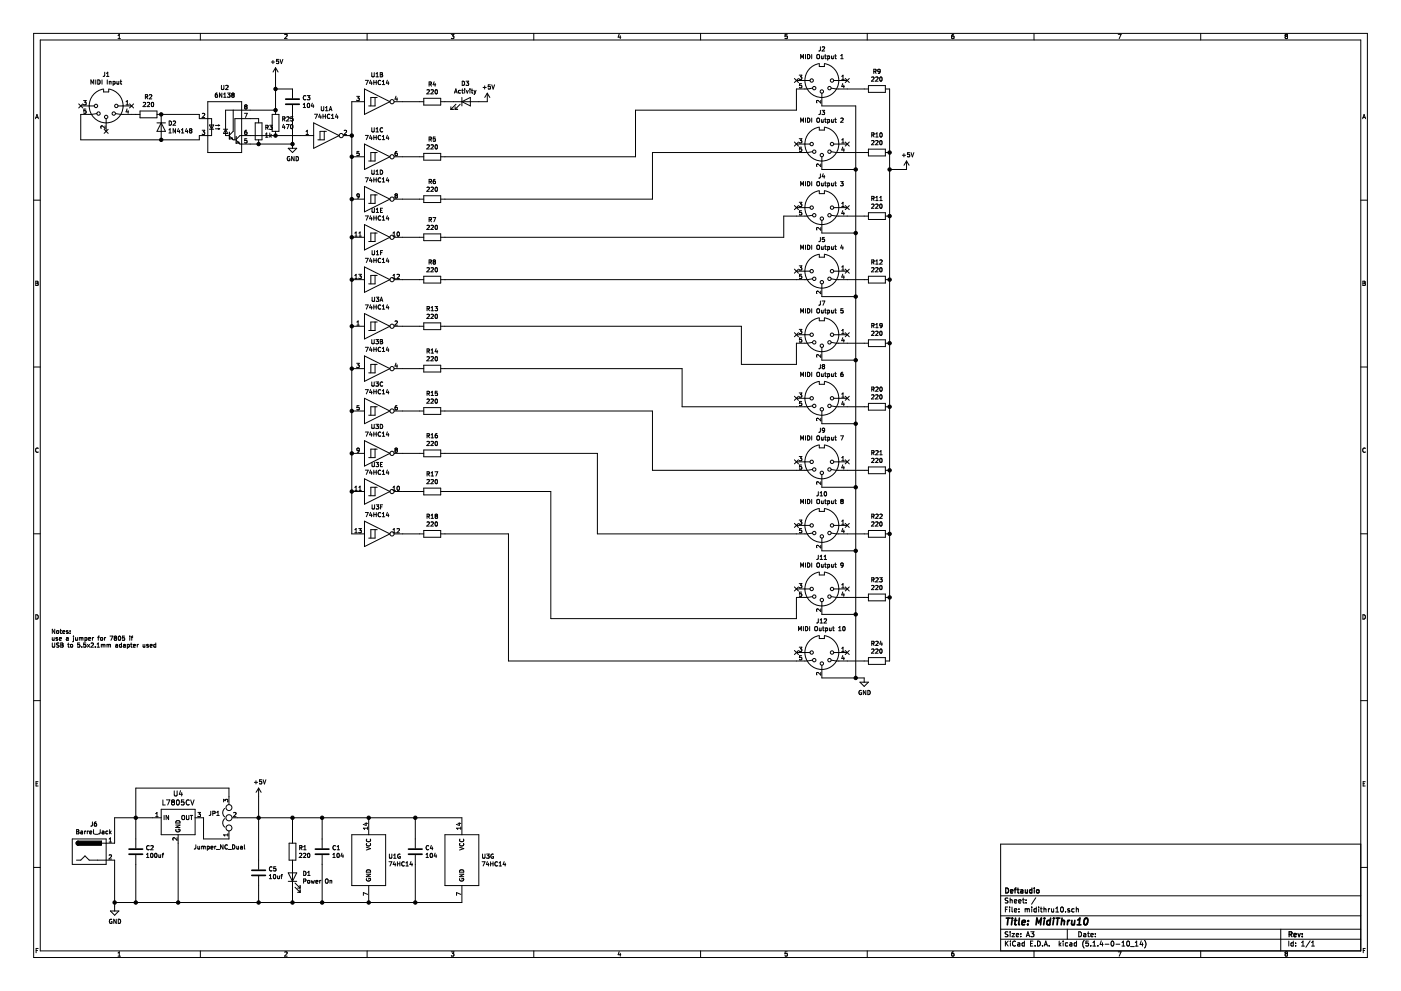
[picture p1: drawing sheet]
<svg xmlns="http://www.w3.org/2000/svg" width="420mm" height="297mm" viewBox="0 0 420 297" stroke-linecap="round" stroke-linejoin="round" font-family="sans-serif">
<path d="M.1 0h420.1v297h-420.1z" fill-rule="evenodd" fill="#fff" stroke="#fff" stroke-width=".3"/>
<g fill="none" stroke="#000" stroke-width=".3">
<path d="M10.1 10h400v277h-400zM12.1 12h396v273h-396zM35.4 11.6h.7M35.4 10.6l.4-.3v1.3M60.1 10v2M81.4 18.6h.9M81.8 18.1v1M83.6 17.8h-.7v.6h.6l.1 .5h-.7M84 17.8l.4 1.3 .4-1.3M85.4 10.4l.5-.1 .2 .3-.8 1h.8M110.1 10v2M135.3 10.3h.8l-.4 .5 .4 .1v.6h-.8"/>
<path d="M160.1 10v2M185.7 10.2l-.3 1h.8M186 10.7v.9M210.1 10v2M236.1 10.3h-.6l-.1 .6 .6-.1 .1 .7h-.7M240.1 17.6v-1.3l.4 .9 .5-.9v1.3M241.6 16.3v1.3M242.2 16.3a.64 .64 0 0 1 .7 .7 .64 .64 0 0 1-.7 .6zM243.4 16.3v1.3M245 16.5l.3-.2 .4 .2-.1 1.1-.6-.2zM245.7 19.2v.7h1.5v-.7M245.7 19.1a5.1 5.1 0 0 0-3.5 7.8 5.1 5.1 0 0 0 8.6 0 5.1 5.1 0 0 0-3.6-7.8"/>
<path d="M246 14v.9l-.4 .4M246.3 16.8l.1 .8 .5-.1M246.6 14.1l.5-.1 .2 .4-.8 .9h.8M246.9 16.8v.8M247.3 16.8h.5M247.5 16.3v1.1l.3 .2M248.2 17.6l.6-.1-.1-.7h-.5v1.2M249.4 16.8v.8l.5-.1M249.9 16.8v.8M250.3 16.8h.5M250.5 16.3v1.1l.3 .2M252.1 17.6h.8"/>
<path d="M252.1 16.7l.4-.4v1.3M260.1 10v2M286 10.3l-.5 .3-.1 .7 .2 .3 .5-.1-.1-.7h-.4l-.2 .2M310.1 10v2M335.3 10.3h.9l-.5 1.3M360.1 10v2M385.6 10.8l-.2 .5 .2 .3 .4-.1M385.6 10.8l-.2-.2 .2-.3 .5 .1-.2 .4M385.6 10.8h.3M385.9 10.8l.2 .3v.4M386.1 11.5h-.1M10.7 35.6l.4-1.3 .4 1.3"/>
<path d="M10.8 35.2h.6M23.6 31.1l1.2 1.3M24.2 31.8h4.1M24.8 31.1l-1.2 1.3M25.1 30.2h.7l-.4 .4 .4 .2v.4l-.2 .2-.5-.1M25.8 32.7h-.6l-.1 .6 .5-.1 .2 .5-.2 .3-.5-.2M27.3 25.2v-1.2l.4 .9 .4-.9v1.2M28.7 24v1.2M29 34l-1.5 .3h-3.3v7.6h35.6v-1.3h3.7v-5h-3.7v-1.3h-12.7M29.3 24a.64 .64 0 0 1 .7 .6 .64 .64 0 0 1-.7 .6zM30.6 24v1.2M31.1 26.8v.8h1.5v-.8"/>
<path d="M31.1 26.7a5.1 5.1 0 0 0-3.6 7.8 5.1 5.1 0 0 0 8.6 0 5.1 5.1 0 0 0-3.5-7.8M31.2 38.8l1.2 1.2M31.4 21.6v1l-.5 .3M31.5 37.7v.8l-.9-.8-.4 .3 .2 .5M31.8 35.6v3.8M31.9 22.9h.8M31.9 22l.4-.4v1.3M32.2 24v1.2M32.4 38.8l-1.2 1.2M32.8 24.5l.5-.1v.8M32.8 24.4v.8M33.9 24.4l.6 .2-.1 .6h-.5"/>
<path d="M33.9 24.4v1.3M34.6 34l1.6 .3h5.8M35.1 24.4v.8l.5-.1M35.4 31.8h4.1M35.6 24.4v.8M36 24.4h.5M36.2 24v1l.3 .2M37.8 31.4h.7M37.8 30.5l.4-.3v1.2M38.1 32.6l-.3 .9h.8M38.4 33.1v.9M38.8 31.1l1.3 1.3"/>
<path d="M40.1 31.1l-1.3 1.3M42 33.3h5.1v2h-5.1zM43 30.8l.4-.1 .3 .3-.8 1h.8M43.6 29l.7-.1v-.4l-.7-.1v1.2M43.9 29l.4 .6M44.2 30.8l.4-.1 .3 .3-.8 1h.8M44.8 28.5l.5-.1 .2 .3-.8 .9h.8M45.6 30.8l.1-.1a.63 .63 0 0 1 .4 .6 .63 .63 0 0 1-.5 .6l-.2-.4zM47.1 36.8h2.5M48.3 36.8l1.3 2.6h-2.5zM48.3 34.3v7.6M50.7 39.9h.7"/>
<path d="M50.7 38.9l.3-.3v1.3M50.7 36.3a.64 .64 0 0 1 .7 .6 .64 .64 0 0 1-.7 .6zM52.5 36.3l-.6 .1M52.5 36.3l.1 .1M52.6 36.4v.4l-.7 .7h.8M52.6 38.6v1.3l-.7-1.3v1.3M53.5 38.5l-.3 .9h.8M53.8 39v.9M54.4 39.9h.7M54.4 38.9l.4-.3v1.3M55.9 38.5l-.3 .9h.8M56.2 39v.9"/>
<path d="M56.9 38.7l.2 .4M56.9 38.7h.6l-.2 .4M56.9 38.7h.1M56.9 39.2h.1M57.1 39.1h.2M57.1 39.1l-.2 .1M57.3 39.1l.2 .3-.2 .5-.4-.1v-.6M60.6 39h.8l-.4 .5 .3 .2 .1 .4-.3 .2-.5-.1M60.7 34.1l.4-.1 .3 .3-.8 .9h.8M62.3 30.5h10.2v15.2h-10.2zM62.8 38.7h1.3M62.8 37.5h1.3l-.6 1.2z"/>
<path d="M64.6 38.6h1.3M64.6 37.6h1.3M65.1 27.9l-.5 .3v.7l.2 .3 .4-.2 .1-.4-.3-.2-.4 .2M65.5 38.5l.4 .1-.4 .1zM65.5 37.5l.4 .1-.4 .1zM66.4 25.6v1l.3 .2 .4-.2v-1M66.5 27.9v1.3l-.7-1.3v1.3M67 38.7h1.3M67.1 29.2h.7M67.1 28.2l.3-.3v1.3M67.7 38.7l.6 1.3h-1.3zM67.7 25.7l.5-.1 .2 .3-.8 .9h.8"/>
<path d="M68.2 27.9h.8l-.4 .5 .3 .1 .1 .4-.2 .3-.6-.2M69.7 28.4l-.2 .3 .2 .5 .5-.3-.2-.5M69.7 28.4l-.2-.2 .2-.3 .5 .1-.2 .4M69.7 28.4h.3M69.9 33v6.4l-1.1 1.1M73.3 34h.9l-.6 1.2M73.6 32l-.2 .2 .2 .5 .5-.2-.3-.5M73.6 32l-.2-.3 .2-.3 .5 .3-.3 .3M73.6 32h.2M74 39h-.3a.79 .79 0 0 0-.1 1.3h.4l.1-.5-.3-.3-.4 .3M76.5 36.8h2.1v5.1h-2.1zM77.6 36.8v-1.2h-7.2v6.3"/>
<path d="M79.7 38.2l.7-.1v-.4l-.7-.2v1.3M80 38.2l.4 .6M80.9 37.5h.7l-.4 .5 .4 .3M80.9 39.9v1.2M81.6 34.3h2.1v5.1h-2.1zM81.6 38.6l-.2 .2-.5-.1M82.6 26.7h5.1v2.8M82.6 33h-14.9v7.6h1M82.6 20.3l.8 1.3M82.6 20.3l-.7 1.3M82.6 20.3v14M82.6 39.4v1.2"/>
<path d="M84.8 35.7l.6-.1v-.5l-.6-.1v1.3M85 37.3l-.3 .9h.8M85.1 35.7l.4 .6M85.3 37.7v.9M85.9 37.3h.8l-.5 1.3M86 35.1l.4-.1 .3 .4-.8 .9h.8M87.3 37.4l.1-.1a.63 .63 0 0 1 .5 .7 .63 .63 0 0 1-.6 .5l-.2-.4zM87.7 31.5v13M87.8 35h-.6v.6l.5-.1 .2 .5-.2 .3-.5-.2M90.9 32.2h.8M90.9 31.3l.4-.3v1.2M91.7 28.8a.56 .56 0 0 0-.8 .5 .56 .56 0 0 0 .8 .5"/>
<path d="M91.8 39.4l.4-.4v1.3M92.2 28.7h.7l-.4 .4 .4 .2v.4l-.2 .2-.5-.1M92.3 31.1l.1-.1a.62 .62 0 0 1 .5 .6 .62 .62 0 0 1-.6 .6l-.2-.4zM93.7 30.9l-.3 .9h.7M94 31.4v.8M94.1 36.8l7.6 3.8-7.6 3.9zM94.3 34.2h.9l-.6 1.3M95.9 34.2l-.3 .9h.8M96.2 34.7v.8M96.4 31.9v1.1l.2 .2 .5-.2v-1.1M96.9 34.2v1.3M96.9 34.8h.7"/>
<path d="M97.2 39.4v2.5h-1.9M97.6 34.2v1.3M97.6 33.2h.8M97.6 32.3l.4-.4v1.3M97.9 39.4h-1.9v2.5M98.7 33.2l.4-1.3 .5 1.3M98.8 32.8h.6M98.9 34.3a.57 .57 0 0 0-.8 .6 .57 .57 0 0 0 .8 .5M98.9 34.3v.1M99.4 35.5h.7M99.4 34.6l.4-.4v1.3M100.9 34.2l-.3 .9h.8"/>
<path d="M101.2 34.7v.8M103.8 39.1l-.6 .1M103.8 39.1l.1 .1M103.9 39.2v.4l-.7 .7h.7M107 28.9h.8l-.5 .5h.3M107.6 29.4l.1 .1M107.7 29.5l-.1 .6-.6-.1M109.3 30.5h-3.8v129.5h3.8M109.3 26.7l7.6 3.8-7.6 3.8zM109.6 24.1h.8l-.5 1.2M111.1 24l-.3 .9h.8M111.4 24.5v.8"/>
<path d="M111.5 21.8v1l.2 .2 .5-.2v-1M111.5 38.3v1l.2 .2 .5-.2v-1M112.1 24.1v1.2M112.1 24.7h.7M112.5 29.2v2.6h-1.9M112.8 23h.7M112.8 22.1l.3-.3v1.2M112.8 38.6l.3-.3v1.2M112.8 39.5h.7M112.8 24.1v1.2M113.1 29.2h-1.9v2.6M114 21.8h.5l.2 .2-.2 .4 .3 .2-.2 .4h-.6z"/>
<path d="M114 22.4h.5M114.2 24.2a.56 .56 0 0 0-.8 .5 .56 .56 0 0 0 .8 .5M114.6 25.3h.8M114.6 24.4l.4-.3v1.2M114.8 38.4a.56 .56 0 0 0-.8 .5 .56 .56 0 0 0 .8 .5M116.2 24l-.3 .9h.7M116.5 24.5v.8M118.2 30.5h8.9M118.8 28.8l-.3 .9h.7M119.1 29.3v.9M127.1 29.5h5.1v2h-5.1zM128.1 27l.4-.1 .3 .3-.8 .9h.8"/>
<path d="M128.7 25.2l.6-.1v-.4l-.6-.1v1.2M129 25.2l.4 .6M129.2 27l.5-.1 .3 .3-.8 .9h.8M130.2 24.5l-.3 .9h.8M130.5 25v.8M130.6 27l.2-.1a.63 .63 0 0 1 .4 .6 .63 .63 0 0 1-.6 .6l-.1-.4zM135.2 32.8h.8M135.2 32v.8M136.3 27.9l.4-1.3 .4 1.3M136.4 27.6h.6M136.5 32.8h.7M136.5 32v.8"/>
<path d="M136.7 31.2l-1.5 1.6M138 31.2l-1.5 1.6M138.1 27.1h-.4l-.2 .2 .1 .6h.5M138.5 27.1h.5M138.5 29.2v2.6M138.5 30.5l2.6-1.3v2.6zM138.6 24.3a.64 .64 0 0 1 .7 .7 .64 .64 0 0 1-.7 .6zM138.6 26.6v1.1l.4 .2M139.4 26.6v.2M139.4 27.1v.8M139.8 24.3h.8l-.5 .5 .4 .1 .1 .5-.3 .2-.5-.1M139.8 27.1l.3 .8 .3-.8"/>
<path d="M140.9 26.6v.2M140.9 27.1v.8M141.4 27.1h.4M141.5 26.6v1.1l.3 .2M142.2 27.1l.3 .8M142.5 27.9l-.3 .4M142.8 27.1l-.3 .8M144.9 26.2h.9M145.4 25.7v1M146.1 27.9v2.6h-13.9M146.1 27.9l-.7 1.3M146.1 27.9l.8 1.3"/>
<path d="M146.4 26h.1M146.4 26h.6M147 26h.1M147.1 26l-.1 .6h-.6M147.1 25.4h-.7v.6M147.5 25.4l.4 1.3 .4-1.3M238.2 23.5l1.3 1.2M238.9 24.1h4M239.5 23.5l-1.3 1.2M239.7 22.5h.8l-.5 .5 .4 .1 .1 .5-.3 .2-.5-.1M240.1 36.7v-1.3l.4 .9 .5-.9v1.3M240.4 25.1h-.6l-.1 .6 .5-.1 .3 .5-.3 .2-.5-.1"/>
<path d="M241.6 35.4v1.3M242.2 35.4a.64 .64 0 0 1 .7 .6 .64 .64 0 0 1-.7 .7zM243.4 35.4v1.3M243.7 26.4l-1.5 .3h-3.3v6.3h-48.3v14h-58.4M245 35.6l.3-.2 .4 .2-.1 1-.6-.1zM245.7 38.2v.8h1.5v-.8M245.7 38.1a5.1 5.1 0 0 0-3.5 7.8 5.1 5.1 0 0 0 8.6 0 5.1 5.1 0 0 0-3.6-7.8M246 33.1v.9l-.4 .3M246.1 30.1v.8l-.9-.8-.3 .3 .1 .4M246.3 35.8l.1 .8 .5-.1M246.5 27.9v3.9h10.1v171.4M246.5 33.1h.8l-.4 .5 .3 .1 .1 .4-.2 .2-.6-.1"/>
<path d="M246.9 35.8v.9M247.3 35.8h.5M247.5 35.4v1.1l.3 .2M248.2 36.6l.6-.1-.1-.6-.5-.1v1.3M249.3 26.4l1.5 .3h9.6M249.4 35.8v.8l.5-.1M249.9 35.8v.9M250 24.1h4.1M250.3 35.8h.5M250.5 35.4v1.1l.3 .2M252.1 35.5l.5-.1 .3 .3-.8 1h.8M252.4 22.9l.4-.4v1.3"/>
<path d="M252.4 23.8h.8M252.7 25l-.3 .9h.8M253.1 25.5v.8M253.5 23.5l1.2 1.2M254.7 23.5l-1.2 1.2M260.4 25.7h5.1v2h-5.1zM261.5 23.1h.4l.2 .3-.8 .9h.8M261.5 23.1l-.1 .1M262 21.4l.7-.1v-.4l-.7-.1v1.2M262.3 21.4l.5 .6M263.2 23.1l-.6 .1M263.2 23.1l.1 .1"/>
<path d="M263.3 23.2v.4l-.7 .7h.7M263.9 23.2l.2-.1a.63 .63 0 0 1 .5 .6 .63 .63 0 0 1-.6 .6l-.2-.4zM264 39.9l.2-.1a.62 .62 0 0 1 .4 .7 .62 .62 0 0 1-.6 .5l-.2-.4zM264 21.3l-.6 .2-.1-.6 .4-.1 .3 .2-.2 .9-.4 .1M265.5 26.7h1.3v171.4h-1.3M408.7 35.6l.4-1.3 .4 1.3M408.8 35.2h.6M10.1 60h2M68.8 40.8l1.1 1.1h.7M69.6 41.3l.2 .5-.5-.3zM70.8 42l1.2 1.2h15.7M71.6 42.5l.2 .6-.5-.3z"/>
<path d="M74 41.6h-.6v.6l.4-.1 .3 .5-.3 .3-.4-.2M77.6 41.9v1.3M79.6 41.1h.8M79.6 40.2l.4-.3v1.2M81 40.6l.4 .5M81.4 40.3l-.5 .5M86.4 44.5h2.6l-1.3 1.2zM86.9 47a.57 .57 0 0 0-.8 .6 .57 .57 0 0 0 .8 .5v-.4h-.2M88.2 46.9v1.3l-.7-1.3v1.3M88.8 46.9a.64 .64 0 0 1 .7 .7 .64 .64 0 0 1-.7 .6zM91.8 40.3h.7M94.1 40.6h-22.1l-1.2 1.2"/>
<path d="M103 40.6h2.5M105.5 47h3.8M105.5 59.7h3.8M107.7 45.4h-.6l-.1 .6 .5-.1 .3 .5-.3 .3-.5-.2M107.8 58.7l-.7 .1v-.6l.4-.1 .3 .2-.2 .9-.5 .2M109.3 43.2l7.6 3.8-7.6 3.8zM109.3 55.9l7.6 3.8-7.6 3.8zM109.6 40.6h.8l-.5 1.3M109.6 53.3h.8l-.5 1.3M111.1 40.5l-.3 .9h.8M111.1 53.2l-.3 .9h.8M111.4 41v.9"/>
<path d="M111.4 53.7v.9M111.5 51v1l.2 .2 .5-.2v-1M112.1 40.6v1.3M112.1 53.3v1.3M112.1 41.2h.7M112.1 53.9h.7M112.5 45.7v2.6h-1.9M112.5 58.4v2.6h-1.9M112.8 51.3l.3-.3v1.2M112.8 52.2h.7M112.8 40.6v1.3M112.8 53.3v1.3"/>
<path d="M113.1 45.7h-1.9v2.6M113.1 58.4h-1.9v2.6M114 51a.64 .64 0 0 1 .8 .6 .64 .64 0 0 1-.8 .6zM114.2 53.4a.56 .56 0 0 0-.8 .5 .56 .56 0 0 0 .8 .5M114.2 40.7a.56 .56 0 0 0-.8 .5 .56 .56 0 0 0 .8 .5M114.6 40.9l.4-.3v1.3M114.6 53.6l.4-.3v1.3M114.6 41.9h.8M114.6 54.6h.8M116.2 40.5l-.3 .9h.7M116.2 53.2l-.3 .9h.7M116.5 41v.9"/>
<path d="M116.5 53.7v.9M118.2 47h8.9M118.2 59.7h8.9M118.7 58.7l-.2 .2 .2 .5 .5-.3-.3-.4M118.7 58.7l-.2-.3 .2-.3 .5 .2-.3 .4M118.7 58.7h.2M119.1 45.4h-.3a.79 .79 0 0 0-.1 1.3l.4-.1 .1-.5-.3-.2-.4 .2M127.1 46h5.1v2h-5.1zM127.1 58.7h5.1v2h-5.1zM128.1 43.5l.4-.1 .3 .3-.8 1h.8M128.1 56.2l.4-.1 .3 .3-.8 1h.8M128.7 41.7l.6-.1v-.4l-.6-.1v1.2"/>
<path d="M128.7 54.4l.6-.1v-.4l-.6-.1v1.2M129 41.7l.4 .6M129 54.4l.4 .6M129.2 43.5l.5-.1 .3 .3-.8 1h.8M129.2 56.2l.5-.1 .3 .3-.8 1h.8M130.5 53.8h-.2a.79 .79 0 0 0-.2 1.2h.4l.1-.5-.2-.2-.5 .2M130.5 41.1h-.5l-.1 .6 .5-.1 .2 .5-.2 .2-.5-.1M130.6 43.5l.2-.1a.63 .63 0 0 1 .4 .6 .63 .63 0 0 1-.6 .6l-.1-.4zM130.6 56.2l.2-.1a.63 .63 0 0 1 .4 .6 .63 .63 0 0 1-.6 .6l-.1-.4zM238.2 42.6l1.3 1.2M238.9 43.2h4M239.5 42.6l-1.3 1.2"/>
<path d="M239.7 41.6h.8l-.5 .5 .4 .1 .1 .4-.3 .3-.5-.2M240.1 55.7v-1.3l.4 .9 .5-.9v1.3M240.4 44.1h-.6l-.1 .6 .5-.1 .3 .6-.3 .2-.5-.1M241.6 54.4v1.3M242.2 54.4a.64 .64 0 0 1 .7 .7 .64 .64 0 0 1-.7 .6zM243.4 54.4v1.3M243.7 45.5l-1.5 .2h-46.5v14h-63.5M245 54.6l.3-.2 .4 .2-.1 1.1-.6-.2zM245.7 57.3v.7h1.5v-.7M245.7 57.2a5.1 5.1 0 0 0-3.5 7.8 5.1 5.1 0 0 0 8.6 0 5.1 5.1 0 0 0-3.6-7.8M246 52.1v.9l-.4 .4M246.1 49.2v.7l-.9-.7-.3 .2 .1 .5"/>
<path d="M246.3 54.9l.1 .8 .5-.1M246.5 47v3.8h10.1M246.9 54.9v.8M246.9 52.1l-.3 .9h.8M247.2 52.6v.8M247.3 54.9h.5M247.5 54.4v1.1l.3 .2M248.2 55.7l.6-.1-.1-.7h-.5v1.2M249.3 45.5l1.5 .2h9.6M249.4 54.9v.8l.5-.1M249.9 54.9v.8M250 43.2h4.1"/>
<path d="M250.3 54.9h.5M250.5 54.4v1.1l.3 .2M252.1 54.4h.8l-.5 .5 .4 .1v.6h-.7M252.4 41.9l.4-.3v1.3M252.4 42.9h.8M252.7 44.1l-.3 .9h.8M253.1 44.6v.8M253.5 42.6l1.2 1.2M254.7 42.6l-1.2 1.2M260.4 44.7h5.1v2h-5.1zM261.4 59.5h.6l.1-.5-.7-.1v1.2M261.4 40.5l.6-.1 .1-.5-.7-.1v1.3"/>
<path d="M261.5 42.2l.4-.1 .2 .4-.8 .9h.8M261.5 42.2h-.1M261.7 40.5l.4 .6M261.7 59.5l.4 .6M262.6 41.1h.8M262.6 40.2l.4-.4v1.3M262.6 59.2l.4-.3v1.2M263.2 42.2h-.6M263.2 42.2h.1M263.3 42.2v.5l-.7 .7h.7M263.8 59.2l.4-.3v1.2M264 42.2l.1-.1a.63 .63 0 0 1 .5 .7 .63 .63 0 0 1-.6 .5l-.2-.4z"/>
<path d="M265.5 45.7h1.3M270.6 46.5h1M271.1 46.1v.9M271.9 48.3l-.8 1.2M271.9 48.3v2.5h-5.1M271.9 48.3l.7 1.2M272.2 46.3l-.1 .1M272.2 46.3h.5M272.7 46.3l.1 .1M272.8 45.7h-.6l-.1 .7M272.8 46.4l-.1 .6-.6-.1M273.2 45.7l.4 1.3 .5-1.3"/>
<path d="M408.1 60h2M105.5 71.1h3.8M106.4 70.8h.7M106.4 69.9l.4-.4v1.3M107.6 69.9l.4-.4v1.3M107.6 70.8h.8M109.3 67.3l7.6 3.8-7.6 3.8zM109.6 64.7h.8l-.5 1.3M109.6 77.4h.8l-.5 1.3M111.1 64.7l-.3 .9h.8M111.1 77.4l-.3 .9h.8M111.4 65.2v.8"/>
<path d="M111.4 77.9v.8M111.6 62.4v1.1l.2 .2 .5-.2v-1.1M111.6 75.1v1.1l.2 .2 .5-.2v-1.1M112.1 64.7v1.3M112.1 77.4v1.3M112.1 65.3h.7M112.1 78h.7M112.5 69.9v2.5h-1.9M112.8 64.7v1.3M112.8 77.4v1.3M112.8 63.7h.7M112.8 62.8l.4-.4v1.3"/>
<path d="M112.9 75.5l.3-.4v1.3M112.9 76.4h.7M113.1 69.9h-1.9v2.5M114.1 63h.4M114.1 75.7h.5M114.2 64.8a.56 .56 0 0 0-.8 .6 .56 .56 0 0 0 .8 .5M114.2 77.5a.56 .56 0 0 0-.8 .6 .56 .56 0 0 0 .8 .5M114.6 65.1l.4-.4v1.3M114.6 77.8l.4-.4v1.3M114.6 66h.8M114.6 78.7h.8M114.7 62.4h-.6v1.3h.6"/>
<path d="M114.7 75.1h-.6v1.3M116.2 64.7l-.3 .9h.7M116.2 77.4l-.3 .9h.7M116.5 65.2v.8M116.5 77.9v.8M117.8 70.8h.8M117.8 69.9l.4-.4v1.3M118.2 71.1h8.9M119.2 69.6l.2-.1a.62 .62 0 0 1 .4 .7 .62 .62 0 0 1-.6 .5l-.1-.4zM127.1 70.1h5.1v2h-5.1zM128.1 67.6l.4-.1 .3 .4-.8 .9h.8M128.7 65.9l.6-.1v-.5l-.6-.1v1.3"/>
<path d="M128.7 78.6l.6-.1v-.5l-.6-.1v1.3M129 65.9l.4 .6M129 78.6l.4 .6M129.2 67.6l.5-.1 .3 .4-.8 .9h.8M129.8 65.2h.9l-.6 1.3M130.1 78.5l-.2-.3 .2-.3 .5 .3-.2 .3M130.1 78.5l-.2 .2 .2 .5 .5-.3-.2-.4M130.1 78.5h.3M130.6 67.6l.2-.1a.63 .63 0 0 1 .4 .7 .63 .63 0 0 1-.6 .5l-.1-.4zM238.2 61.6l1.3 1.2M238.9 62.2h4M239.5 61.6l-1.3 1.2"/>
<path d="M239.7 60.6h.8l-.5 .5 .4 .1 .1 .5-.3 .2-.5-.1M239.7 79.7h.8l-.5 .5 .4 .1 .1 .4-.3 .3-.5-.2M240.1 74.8v-1.3l.4 .9 .5-.9v1.3M240.4 63.2h-.6l-.1 .6 .5-.1 .3 .5-.3 .2-.5-.1M241.6 73.5v1.3M242.2 73.5a.64 .64 0 0 1 .7 .6 .64 .64 0 0 1-.7 .7zM243.4 73.5v1.3M243.7 64.5l-1.5 .3h-7.2v6.3h-102.8M245 73.7l.3-.2 .4 .2-.1 1-.6-.1zM245.7 76.3v.8h1.5v-.8M245.7 76.2a5.1 5.1 0 0 0-3.5 7.8 5.1 5.1 0 0 0 8.6 0 5.1 5.1 0 0 0-3.6-7.8M246 71.2v.9l-.4 .3"/>
<path d="M246.1 68.2v.8l-.9-.8-.3 .3 .1 .4M246.3 73.9l.1 .8 .5-.1M246.5 66v3.9h10.1M246.9 73.9v.9M247.2 71.2h-.6v.6l.5-.1 .2 .5-.2 .2-.5-.1M247.3 73.9h.5M247.5 73.5v1.1l.3 .2M248.2 73.9v1.3M248.2 74l.4-.1 .2 .2-.1 .6h-.5M249.3 64.5l1.5 .3h9.6M249.4 73.9v.8l.5-.1M249.9 73.9v.9"/>
<path d="M250 62.2h4.1M250.3 73.9h.5M250.5 73.5v1.1l.3 .2M252.4 61l.4-.4v1.3M252.4 61.9h.8M252.4 73.4l-.3 .9h.8M252.7 73.9v.9M252.7 63.1l-.3 .9h.8M253.1 63.6v.8M253.5 61.6l1.2 1.2M254.7 61.6l-1.2 1.2M260.4 63.8h5.1v2h-5.1z"/>
<path d="M261.4 61.3l.5-.1 .2 .3-.8 .9h.8M261.4 78.6l.6-.1 .1-.5-.7-.1v1.3M261.7 78.6l.4 .6M262.6 61.3l.5-.1 .2 .3-.7 .9h.7M262.6 79.2h.8M262.6 78.3l.4-.4v1.3M262.6 60.1h.8M263.8 78l.5-.1 .3 .4-.8 .9h.8M263.8 60.1h.8M263.9 61.3l.2-.1a.63 .63 0 0 1 .5 .6 .63 .63 0 0 1-.6 .6l-.2-.4zM265.5 64.8h1.3M10.7 84.9h.5"/>
<path d="M11.3 84.3h-.6v1.3l.7-.2v-.4l-.2-.1M11.3 84.3v.1M11.3 84.8l-.1 .1M11.3 84.4v.4M11.3 84.8h.1M105.5 83.8h3.8M105.5 97.8h3.8M106.4 82.6l.4-.4v1.3M106.4 83.5h.7M107 97.5h.8M107 96.5l.4-.3v1.3M107.6 82.2h.8l-.5 .5 .4 .1 .1 .5-.3 .2-.5-.1"/>
<path d="M109.3 80l7.6 3.8-7.6 3.8zM109.3 94l7.6 3.8-7.6 3.8zM109.6 91.4h.8l-.5 1.3M111.1 91.3l-.3 .9h.8M111.4 91.8v.9M111.6 89.1v1l.2 .3 .5-.3v-1M112.1 91.4v1.3M112.1 92h.7M112.5 82.6v2.5h-1.9M112.5 96.5v2.6h-1.9M112.8 89.1h.8l-.4 .5 .3 .1 .1 .4-.3 .3-.5-.2M112.8 91.4v1.3"/>
<path d="M113.1 82.6h-1.9v2.5M113.1 96.5h-1.9v2.6M114 90.4l.4-1.3 .4 1.3M114.1 90h.6M114.2 91.5a.56 .56 0 0 0-.8 .5 .56 .56 0 0 0 .8 .5M114.6 91.7l.4-.3v1.3M114.6 92.7h.8M116.2 91.3l-.3 .9h.7M116.5 91.8v.9M117.8 82.6l.4-.4v1.3M117.8 83.5h.8M118.2 83.8h8.9"/>
<path d="M118.2 97.8h8.9M118.5 96.3l.4-.1 .3 .3-.8 1h.8M119.1 82.3l.4-.1 .3 .4-.8 .9h.8M127.1 82.8h5.1v2h-5.1zM127.1 96.8h5.1v2h-5.1zM128.1 80.3l.4-.1 .3 .4-.8 .9h.8M128.1 94.3l.4-.1 .3 .3-.8 1h.8M128.1 92.5h.6v-.5l-.6-.1v1.2M128.4 92.5l.4 .6M129.2 80.3l.5-.1 .3 .4-.8 .9h.8M129.2 94.3l.5-.1 .3 .3-.8 1h.8M129.3 92.2l.4-.3v1.2"/>
<path d="M129.3 93.1h.7M130.4 91.9h.8l-.4 .5 .4 .1v.4l-.2 .2-.6-.1M130.6 80.3l.2-.1a.63 .63 0 0 1 .4 .7 .63 .63 0 0 1-.6 .5l-.1-.4zM130.6 94.3l.2-.1a.63 .63 0 0 1 .4 .6 .63 .63 0 0 1-.6 .6l-.1-.4zM132.2 97.8h90.1v11.4h16.6v-6.3h3.3l1.5-.3M238.2 80.7l1.3 1.2M238.2 99.7l1.3 1.2M238.9 81.3h4M239.5 80.7l-1.3 1.2M239.5 99.7l-1.3 1.2M239.7 98.7h.8l-.5 .5 .4 .1 .1 .5-.3 .2-.5-.1M240.1 93.8v-1.3l.4 .9 .5-.9v1.3"/>
<path d="M240.4 82.2h-.6l-.1 .6 .5-.1 .3 .6-.3 .2-.5-.1M241.6 92.5v1.3M242.2 92.5a.64 .64 0 0 1 .7 .7 .64 .64 0 0 1-.7 .6zM243.4 92.5v1.3M243.7 83.6l-1.5 .2h-110M245 92.7l.3-.2 .4 .2-.1 1.1-.6-.2zM245.7 95.4v.7h1.5v-.7M245.7 95.3a5.1 5.1 0 0 0-3.5 7.8 5.1 5.1 0 0 0 8.6 0 5.1 5.1 0 0 0-3.6-7.8M246 90.2v.9l-.4 .4M246.1 87.3v.7l-.9-.7-.3 .2 .1 .5M246.3 93l.1 .8 .5-.1M246.5 85.1v3.8h10.1"/>
<path d="M246.5 90.2h.9l-.6 1.3M246.9 93v.8M247.3 93h.5M247.5 92.5v1.1l.3 .2M248.2 93v1.2M248.2 93h.4l.2 .2-.1 .6h-.5M249.3 83.6l1.5 .2h9.6M249.4 93v.8l.5-.1M249.9 93v.8M250 81.3h4.1M250.3 93h.5M250.5 92.5v1.1l.3 .2"/>
<path d="M252.4 80l.4-.3v1.3M252.4 99.1l.4-.4v1.3M252.4 81h.8M252.7 82.2l-.3 .9h.8M252.8 92.5h-.6l-.1 .6h.7v.6h-.7M253.1 82.7v.8M253.5 80.7l1.2 1.2M253.5 99.7l1.2 1.2M254.7 80.7l-1.2 1.2M254.7 99.7l-1.2 1.2M260.4 82.8h5.1v2h-5.1zM261.4 80.3l.5-.1 .2 .4-.8 .9h.8"/>
<path d="M261.4 99.4l.5-.1 .2 .3-.8 .9h.8M261.4 97.6h.6l.1-.5-.7-.1v1.2M261.7 97.6l.4 .6M262.6 99.4l.5-.1 .2 .3-.7 .9h.7M262.6 80.3l.5-.1 .2 .4-.7 .9h.7M262.6 97.3l.4-.3v1.2M262.6 98.2h.8M263.9 80.3l.2-.1a.63 .63 0 0 1 .5 .7 .63 .63 0 0 1-.6 .5l-.2-.4zM263.9 99.4l.2-.1a.63 .63 0 0 1 .5 .6 .63 .63 0 0 1-.6 .6l-.2-.4zM264.6 97.5l-.6 .2-.1-.6 .4-.1 .3 .2-.1 .7-.5 .3M265.5 83.8h1.3M408.7 84.3l.7 .2-.2 .4 .3 .2-.3 .5h-.5z"/>
<path d="M408.7 84.9h.5M10.1 110h2M105.5 110.5h3.8M107 108.9h.8l-.5 .5 .4 .1 .1 .4-.3 .3-.5-.2M109.3 106.7l7.6 3.8-7.6 3.8zM109.3 119.4l7.6 3.8-7.6 3.8zM109.6 116.8h.8l-.5 1.3M109.6 104.1h.8l-.5 1.3M111.1 116.7l-.3 .9h.8M111.1 104l-.3 .9h.8M111.4 104.5v.9M111.4 117.2v.9"/>
<path d="M111.5 101.8v1l.2 .3 .5-.3v-1M111.5 114.5v1l.2 .3 .5-.3v-1M112.1 104.1v1.3M112.1 116.8v1.3M112.1 117.4h.7M112.1 104.7h.7M112.5 109.2v2.6h-1.9M112.7 101.8h.8l-.4 .5 .3 .1v.5h-.7M112.7 114.5h.8l-.4 .5 .3 .1v.5h-.7M112.8 104.1v1.3M112.8 116.8v1.3M113.1 109.2h-1.9v2.6"/>
<path d="M114 101.8h.5l.2 .2-.2 .4 .3 .2-.2 .4-.6 .1zM114 102.4h.5M114.2 104.2a.56 .56 0 0 0-.8 .5 .56 .56 0 0 0 .8 .5M114.2 116.9a.56 .56 0 0 0-.8 .5 .56 .56 0 0 0 .8 .5M114.6 104.4l.4-.3v1.3M114.6 117.1l.4-.3v1.3M114.6 118.1h.8M114.6 105.4h.8M114.8 114.6a.56 .56 0 0 0-.8 .5 .56 .56 0 0 0 .8 .5M116.2 116.7l-.3 .9h.7M116.2 104l-.3 .9h.7M116.5 104.5v.9"/>
<path d="M116.5 117.2v.9M118.2 110.5h8.9M118.8 108.8l-.3 .9h.7M119.1 109.3v.9M127.1 109.5h5.1v2h-5.1zM128.1 107l.4-.1 .3 .3-.8 1h.8M128.1 119.7l.4-.1 .3 .3-.8 1h.8M128.1 117.9h.6v-.5l-.6-.1v1.2M128.1 105.2h.6v-.5l-.6-.1v1.2M128.4 105.2l.4 .6M128.4 117.9l.4 .6M129.2 107l.5-.1 .3 .3-.8 1h.8"/>
<path d="M129.2 119.7l.5-.1 .3 .3-.8 1h.8M129.3 104.9l.4-.3v1.2M129.3 117.6l.4-.3v1.2M129.3 105.8h.7M129.3 118.5h.7M130.6 107l.2-.1a.63 .63 0 0 1 .4 .6 .63 .63 0 0 1-.6 .6l-.1-.4zM130.6 119.7l.2-.1a.63 .63 0 0 1 .4 .6 .63 .63 0 0 1-.6 .6l-.1-.4zM130.8 104.5l-.3 .9h.8M131.1 105v.8M131.1 117.8l.1 .1M131.2 117.3h-.7v.6l.6-.1M131.2 117.9l-.1 .6-.6-.1"/>
<path d="M132.2 110.5h72.4v11.4h37.6l1.5-.2M238.2 118.8l1.3 1.2M238.9 119.4h4M238.9 100.3h4M239.5 118.8l-1.3 1.2M239.7 117.8h.8l-.5 .5 .4 .1 .1 .4-.3 .3-.5-.2M240.1 112.9v-1.3l.4 .9 .5-.9v1.3M240.4 101.3h-.6l-.1 .6 .5-.1 .3 .5-.3 .2-.5-.1M241.6 111.6v1.3M242.2 111.6a.64 .64 0 0 1 .7 .6 .64 .64 0 0 1-.7 .7zM243.4 111.6v1.3M245 111.8l.3-.2 .4 .2-.1 1-.6-.1z"/>
<path d="M245.7 114.4v.8h1.5v-.8M245.7 114.3a5.1 5.1 0 0 0-3.5 7.8 5.1 5.1 0 0 0 8.6 0 5.1 5.1 0 0 0-3.6-7.8M246 109.3v.9l-.4 .3M246.1 106.3v.8l-.9-.8-.3 .3 .1 .4M246.3 112l.1 .8 .5-.1M246.5 104.1v3.9h10.1M246.7 109.9h-.1M246.8 109.8l-.2-.2 .2-.3 .5 .2-.2 .3M246.8 109.8h.3M246.8 109.8l-.1 .1M246.9 112v.9M247.1 109.8l.2 .3-.2 .4-.5-.2v-.4"/>
<path d="M247.3 112h.5M247.5 111.6v1.1l.3 .2M248.2 112.1l.4-.1 .2 .2-.1 .6h-.5M248.2 112v1.3M249.3 102.6l1.5 .3h9.6M249.4 112v.8l.5-.1M249.9 112v.9M250 119.4h4.1M250 100.3h4.1M250.3 112h.5M250.5 111.6v1.1l.3 .2M252.4 119.1h.8"/>
<path d="M252.4 118.1l.4-.3v1.3M252.4 100h.8M252.7 111.6h-.2a.79 .79 0 0 0-.1 1.3l.4-.2v-.5l-.4-.1-.3 .2M252.7 101.2l-.3 .9h.8M253.1 101.7v.8M253.5 118.8l1.2 1.2M254.7 118.8l-1.2 1.2M260.4 101.9h5.1v2h-5.1zM261.4 118.4l.5-.1 .2 .4-.8 .9h.8M261.4 116.7l.6-.1 .1-.5-.7-.1v1.3M261.7 116.7l.4 .6M262.6 118.4l.5-.1 .2 .4-.7 .9h.7"/>
<path d="M262.6 116.1l.5-.1 .3 .4-.8 .9h.8M263.9 118.4l.2-.1a.63 .63 0 0 1 .5 .7 .63 .63 0 0 1-.6 .5l-.2-.4zM264 116.1l.2-.1a.62 .62 0 0 1 .4 .7 .62 .62 0 0 1-.6 .5l-.2-.4zM265.5 102.9h1.3M408.1 110h2M11.5 134.4a.58 .58 0 0 0-.8 .5 .58 .58 0 0 0 .8 .6M105.5 135.9h3.8M105.5 123.2h3.8M107.7 121.6h-.6l-.1 .6 .5-.1 .3 .5-.3 .3-.5-.2M107.8 134.9l-.7 .1v-.6l.4-.1 .3 .2-.2 .9-.5 .2M109.3 132.1l7.6 3.8-7.6 3.8zM109.6 129.5h.8l-.5 1.3"/>
<path d="M111.1 129.4l-.3 .9h.8M111.4 129.9v.9M111.5 127.2v1l.2 .3 .5-.3v-1M111.6 138.6v1.1l.2 .2 .5-.2v-1.1M112.1 129.5v1.3M112.1 130.1h.7M112.5 121.9v2.6h-1.9M112.5 134.6v2.6h-1.9M112.7 127.2h.8l-.4 .5 .3 .1v.5h-.7M112.8 138.6h.7l-.4 .5 .4 .1-.1 .6h-.6M112.8 129.5v1.3M113.1 121.9h-1.9v2.6"/>
<path d="M113.1 134.6h-1.9v2.6M114 127.2a.64 .64 0 0 1 .8 .6 .64 .64 0 0 1-.8 .7zM114.1 139.2h.4M114.2 129.6a.56 .56 0 0 0-.8 .5 .56 .56 0 0 0 .8 .5M114.6 129.8l.4-.3v1.3M114.6 130.8h.8M114.7 138.6h-.6v1.3h.6M116.2 129.4l-.3 .9h.7M116.5 129.9v.9M118.2 135.9h8.9M118.2 123.2h8.9M118.5 134.5l.2-.2 .5 .2"/>
<path d="M118.5 134.5v.1M118.5 134.6l.2 .3M118.7 134.9l-.2 .2 .2 .5 .5-.3-.3-.4M118.7 134.9h.2M119.1 121.6h-.3a.79 .79 0 0 0-.1 1.3l.4-.1 .1-.5-.3-.2-.4 .2M119.2 134.5v.1M119.2 134.6l-.3 .3M127.1 122.2h5.1v2h-5.1zM127.1 134.9h5.1v2h-5.1zM128.1 132.4l.4-.1 .3 .3-.8 1h.8M128.1 130.6h.6v-.5l-.6-.1v1.2M128.4 130.6l.4 .6"/>
<path d="M129.2 132.4l.5-.1 .3 .3-.8 1h.8M129.3 130.3l.4-.3v1.2M129.3 131.2h.7M130.6 132.4l.2-.1a.63 .63 0 0 1 .4 .6 .63 .63 0 0 1-.6 .6l-.1-.4zM131.1 130l-.4 .1-.2 .4v.6l.6 .1v-.7h-.4l-.2 .2M132.2 135.9h47v24.1h63l1.5-.2M132.2 123.2h63.5v17.8h46.5l1.5-.3M238.2 137.8l1.3 1.2M238.9 138.4h4M239.5 137.8l-1.3 1.2M239.7 136.8h.8l-.5 .5 .4 .1M240.1 131.9v-1.3l.4 1 .5-1v1.3"/>
<path d="M240.4 137.4h.1M240.4 137.4v.7l-.7-.1M240.4 120.3h-.6l-.1 .6 .5-.1 .3 .6-.3 .2-.5-.1M240.4 139.4h-.6l-.1 .6 .5-.1 .3 .5-.3 .2-.5-.1M241.6 130.6v1.3M242.2 130.6a.64 .64 0 0 1 .7 .7 .64 .64 0 0 1-.7 .6zM243.4 130.6v1.3M245 130.8l.3-.2 .4 .2-.1 1.1-.6-.2zM245.7 133.5v.7h1.5v-.7M245.7 133.4a5.1 5.1 0 0 0-3.5 7.8 5.1 5.1 0 0 0 8.6 0 5.1 5.1 0 0 0-3.6-7.8M246 128.3v.9l-.4 .4M246.1 125.4v.7l-.9-.7-.3 .2 .1 .5"/>
<path d="M246.3 131.1l.1 .8 .5-.1M246.5 123.2v3.8h10.1M246.6 128.5l.1 .6 .6-.2M246.7 128.4l.4-.1 .2 .3-.2 .9-.4 .1M246.7 128.4l-.1 .1M246.9 131.1v.8M247.3 131.1h.5M247.5 130.6v1.1l.3 .2M248.2 131.1v1.2M248.2 131.1h.4l.2 .2-.1 .6h-.5M249.3 121.7l1.5 .2h9.6M249.4 131.1v.8l.5-.1"/>
<path d="M249.9 131.1v.8M250 138.4h4.1M250.3 131.1h.5M250.5 130.6v1.1l.3 .2M252.1 130.6h.8l-.5 1.3M252.4 137.2l.4-.4v1.3M252.4 138.1h.8M252.7 120.3l-.3 .9h.8M252.7 139.3l-.3 .9h.8M253.1 120.8v.8M253.1 139.8v.8M253.5 137.8l1.2 1.2"/>
<path d="M254.7 137.8l-1.2 1.2M260.4 120.9h5.1v2h-5.1zM260.4 140h5.1v2h-5.1zM261.4 137.5l.5-.1 .2 .3-.8 .9h.8M261.4 135.7h.6l.1-.5-.7-.1v1.2M261.7 135.7l.4 .6M262.6 137.5l.5-.1 .2 .3-.7 .9h.7M262.6 135.2l.5-.1 .3 .3-.8 .9h.8M263.8 136.3h.8M263.8 135.4l.4-.3v1.2M263.9 137.5l.2-.1a.63 .63 0 0 1 .5 .6 .63 .63 0 0 1-.6 .6l-.2-.4zM265.5 121.9h1.3"/>
<path d="M409.5 134.4a.59 .59 0 0 0-.8 .5 .59 .59 0 0 0 .7 .6M409.5 135.5h-.1M10.1 160h2M105.5 147.3h3.8M106.4 146.1l.4-.4v1.3M106.4 158.8l.4-.4v1.3M106.4 159.7h.7M106.4 147h.7M107.6 158.4h.8l-.5 .5 .4 .1 .1 .5-.3 .2-.5-.1M107.6 146.1l.4-.4v1.3M107.6 147h.8M109.3 143.5l7.6 3.8-7.6 3.8z"/>
<path d="M109.3 156.2l7.6 3.8-7.6 3.8zM109.6 140.9h.8l-.5 1.3M109.6 153.6h.8l-.5 1.3M111.1 153.6l-.3 .9h.8M111.1 140.9l-.3 .9h.8M111.4 141.4v.8M111.4 154.1v.8M111.6 151.3v1.1l.2 .2 .5-.2v-1.1M112.1 140.9v1.3M112.1 153.6v1.3M112.1 154.2h.7M112.1 141.5h.7"/>
<path d="M112.5 146.1v2.5h-1.9M112.5 158.8v2.5h-1.9M112.8 151.3h.8l-.4 .5 .3 .1 .1 .5-.3 .2-.5-.1M112.8 140.9v1.3M112.8 153.6v1.3M113.1 146.1h-1.9v2.5M113.1 158.8h-1.9v2.5M114.1 151.9h.5M114.2 141.1a.56 .56 0 0 0-.8 .5 .56 .56 0 0 0 .8 .5M114.2 153.8a.56 .56 0 0 0-.8 .5 .56 .56 0 0 0 .8 .5M114.6 141.3l.4-.4v1.3M114.6 154l.4-.4v1.3"/>
<path d="M114.6 154.9h.8M114.6 142.2h.8M114.7 151.3h-.6v1.3M116.2 153.6l-.3 .9h.7M116.2 140.9l-.3 .9h.7M116.5 141.4v.8M116.5 154.1v.8M117.8 146.1l.4-.4v1.3M117.8 158.8l.4-.4v1.3M117.8 159.7h.8M117.8 147h.8M118.2 147.3h8.9"/>
<path d="M119.1 158.6l.4-.2 .3 .4-.8 .9h.8M119.2 145.9l.2-.2a.62 .62 0 0 1 .4 .7 .62 .62 0 0 1-.6 .5l-.1-.4zM119.2 145.8v.1M127.1 146.3h5.1v2h-5.1zM127.1 159h5.1v2h-5.1zM128.1 143.8l.4-.1 .3 .4-.8 .9h.8M128.1 156.5l.4-.1 .3 .4-.8 .9h.8M128.1 154.8l.6-.1v-.5l-.6-.1v1.3M128.1 142.1l.6-.1v-.5l-.6-.1v1.3M128.4 154.8l.4 .6M128.4 142.1l.4 .6M129.2 156.5l.5-.1 .3 .4-.8 .9h.8"/>
<path d="M129.2 143.8l.5-.1 .3 .4-.8 .9h.8M129.3 154.5l.4-.4v1.3M129.3 141.8l.4-.4v1.3M129.3 155.4h.7M129.3 142.7h.7M130.4 141.4h.9l-.6 1.3M130.6 143.8l.2-.1a.63 .63 0 0 1 .4 .7 .63 .63 0 0 1-.6 .5l-.1-.4zM130.6 156.5l.2-.1a.63 .63 0 0 1 .4 .7 .63 .63 0 0 1-.6 .5l-.1-.4zM130.7 154.7l-.2-.3 .2-.3 .5 .3-.2 .3M130.7 154.7l-.2 .2 .2 .5 .5-.3v-.3M130.7 154.7h.3M131 154.7h.1"/>
<path d="M131.1 154.7l.1 .1M132.2 147.3h33v38.1h73.7v-6.3h3.3l1.5-.3M238.2 156.9l1.3 1.2M238.9 157.5h4M239.5 156.9l-1.3 1.2M239.7 155.9h.8l-.5 .5h.4M240.1 151v-1.3l.4 .9 .5-.9v1.3M240.4 156.4v.1M240.4 156.5v.6l-.7-.1M240.4 158.4h-.6l-.1 .6 .5-.1 .3 .6-.3 .2-.5-.1M241.6 149.7v1.3M242.2 149.7a.64 .64 0 0 1 .7 .6 .64 .64 0 0 1-.7 .7z"/>
<path d="M243.4 149.7v1.3M245 149.9l.3-.2 .4 .2-.1 1-.6-.1zM245.4 147.4v1.1l-.5 .1M245.7 152.5v.8h1.5v-.8M245.7 152.4a5.1 5.1 0 0 0-3.5 7.8 5.1 5.1 0 0 0 8.6 0 5.1 5.1 0 0 0-3.6-7.8M245.9 147.7l.4-.3v1.2M245.9 148.6h.8M246.1 144.4v.8l-.9-.8-.3 .3 .1 .4M246.3 150.1l.1 .8 .5-.1M246.5 142.2v3.9h10.1M246.9 150.1v.9M247.3 147.5l.2-.1a.62 .62 0 0 1 .4 .6 .62 .62 0 0 1-.6 .6l-.1-.4z"/>
<path d="M247.3 150.1h.5M247.5 149.7v1.1l.3 .2M248.2 150.1v1.3M248.2 150.2l.4-.1 .2 .2-.1 .6h-.5M249.3 159.8l1.5 .2h9.6M249.3 140.7l1.5 .3h9.6M249.4 150.1v.8l.5-.1M249.9 150.1v.9M250 157.5h4.1M250.3 150.1h.5M250.5 149.7v1.1l.3 .2M252.4 150.2l-.3-.2 .3-.3 .4 .1-.2 .4"/>
<path d="M252.4 150.2l-.3 .3 .3 .5 .5-.3-.3-.5M252.4 150.2h.2M252.4 156.2l.4-.3v1.3M252.4 157.2h.8M252.7 158.4l-.3 .9h.8M253.1 158.9v.8M253.5 156.9l1.2 1.2M254.7 156.9l-1.2 1.2M260.4 159h5.1v2h-5.1zM261.4 156.5l.5-.1 .2 .4-.8 .9h.8M261.4 154.8l.6-.1 .1-.5-.7-.1v1.3M261.7 154.8l.4 .6"/>
<path d="M262.6 156.5l.5-.1 .2 .4-.7 .9h.7M262.6 154.2l.5-.1 .3 .4-.8 .9h.8M263.8 154.2l.5-.1 .3 .4-.8 .9h.8M263.9 156.5l.2-.1a.63 .63 0 0 1 .5 .7 .63 .63 0 0 1-.6 .5l-.2-.4zM265.5 141h1.3M408.1 160h2M118.2 160h8.9M132.2 160h20.3v38.1h89.7l1.5-.2M238.2 175.9l1.3 1.2M238.9 176.5h4M239.5 175.9l-1.3 1.2M239.7 174.9h.8l-.5 .5 .4 .1"/>
<path d="M240.1 170v-1.3l.4 1 .5-1v1.3M240.4 175.5h.1M240.4 178v.1M240.4 178.1v.6l-.7-.1M240.4 175.5v.7l-.7-.1M240.4 177.5h-.6l-.1 .6 .7-.1M241.6 168.7v1.3M242.2 168.7a.64 .64 0 0 1 .7 .7 .64 .64 0 0 1-.7 .6zM243.4 168.7v1.3M245 168.9l.3-.2 .4 .2-.1 1.1-.6-.2zM245.4 166.4v1.1l-.5 .2M245.7 171.6v.7h1.5v-.7"/>
<path d="M245.7 171.5a5.1 5.1 0 0 0-3.5 7.8 5.1 5.1 0 0 0 8.6 0 5.1 5.1 0 0 0-3.6-7.8M245.9 166.8l.4-.4v1.3M245.9 167.7h.8M246.1 163.5v.7l-.9-.7-.3 .2 .1 .5M246.3 169.2l.1 .8 .5-.1M246.5 161.3v3.8h10.1M246.9 169.2v.8M247.2 166.8l.3-.4v1.3M247.2 167.7h.7M247.3 169.2h.5M247.5 168.7v1.1l.3 .2M248.2 169.2v1.2"/>
<path d="M248.2 169.2h.4l.2 .2-.1 .6h-.5M249.3 178.8l1.5 .3h9.6M249.4 169.2v.8l.5-.1M249.9 169.2v.8M250 176.5h4.1M250.3 169.2h.5M250.5 168.7v1.1l.3 .2M252.4 175.3l.4-.4v1.3M252.4 176.2h.8M252.7 177.4l-.3 .9h.8M252.9 169.3l-.6 .2-.1-.6 .4-.2 .3 .3-.1 .7-.5 .3M253.1 177.9v.8"/>
<path d="M253.5 175.9l1.2 1.2M254.7 175.9l-1.2 1.2M260.4 178.1h5.1v2h-5.1zM261.4 175.6l.5-.1 .2 .3-.8 .9h.8M261.4 173.8h.6l.1-.5-.7-.1v1.2M261.7 173.8l.4 .6M262.6 175.6l.5-.1 .2 .3-.7 .9h.7M262.6 173.3l.5-.1 .3 .3-.8 .9h.8M263.8 173.2h.8l-.4 .4 .3 .2 .1 .4-.3 .2-.5-.1M263.9 175.6l.2-.1a.63 .63 0 0 1 .5 .6 .63 .63 0 0 1-.6 .6l-.2-.4zM265.5 160h1.3M265.5 179.1h1.3"/>
<path d="M10.7 184.3a.65 .65 0 0 1 .8 .6 .65 .65 0 0 1-.8 .7zM15.7 191.1l.1 .8 .4-.1M15.7 192.7v1.1l.2 .2 .5-.2v-1.1M16.2 191.1v.8M16.4 188.6v1.3l-.7-1.3v1.3M17.1 189.1l.5 .2-.1 .5-.5-.2zM17.3 191.1l-.5 .2 .5 .3v.3h-.5M17.7 192.8h-.7a.51 .51 0 0 0 .6 .7v.4h-.6M17.8 191.5l.6-.1-.1-.3-.5 .2 .1 .6h.4M18 189h.5M18.2 188.6v1.1l.3 .2M18.2 192.7h.5l.2 .3-.2 .3 .3 .3-.2 .3-.6 .1z"/>
<path d="M18.2 193.3h.5M18.8 189.4l.6-.1v-.2l-.6 .1 .1 .6h.5M19.9 191.1h.5l.1 .8M19.9 189.3l.6 .3-.2 .3-.4-.1M19.9 189.2v.1M20.3 193.1h.5M20.4 189.1l-.5 .1M20.5 191.4l-.6 .2v.3h.6M20.5 192.7v1.1l.3 .2M21 189.8v.1M21 189.8h.1M21 189.1v.1"/>
<path d="M21.2 193.2l.6 .1-.1 .6h-.5zM21.8 192.4h.1M22 190.7v.1M22 191.1v1.1l-.1 .2M22.6 191.1l.1 .8 .5-.1M23.2 191.1v.8M23.8 191.2l.4-.1 .1 .2M23.8 191.1v.8M23.9 192.7h-.6v.6l.4-.1 .3 .6-.3 .2-.4-.1M24.3 191.3l.5-.2 .1 .8M24.3 191.3v.6M24.5 193.9v.1"/>
<path d="M25.5 191.9l.5-.1v-.7h-.5v1.3M25.7 192.7h-.6v.6h.6v.6h-.6M26.2 193.1l.7 .9M26.6 191.5l.6-.1-.1-.3-.5 .2v.6h.5M26.9 193.1l-.7 .9M27.3 192.8l.5-.1 .2 .4-.8 .9h.8M27.7 191.1v.8M28.1 191.1l-.4 .2M28.6 193.9v.1M29.1 194h.8M29.1 193.1l.4-.4v1.3M29.3 191.1h.5"/>
<path d="M29.8 190.7l-.3 .1v1.1M30.3 191.1l.5 .2-.1 .6-.6-.2zM30.4 193.3l.3-.2 .2 .2M30.4 193.1v.9M30.9 193.3l.5-.1 .1 .8M30.9 193.3v.7M31.4 191.1v.8M31.7 191.1l-.3 .2M32.1 193.3l.3-.2 .2 .2M32.1 193.1v.9M32.6 193.3v.7M32.6 193.3l.5-.1 .1 .8"/>
<path d="M33 190.7h.8l-.5 1.2M34.3 191.1v-.3l.4-.1 .3 .2-.3 .3M34.3 191.1h.1M34.4 191.1l.1 .1M34.5 191.2l-.3 .2 .3 .5 .5-.2-.3-.5M34.5 191.2h.2M34.7 193.2l.6 .1v.6h-.6v-.3l.6-.1M35.6 190.8l.2-.1a.62 .62 0 0 1 .4 .6 .62 .62 0 0 1-.6 .6l-.1-.5zM36.4 192.7v1.2h-.4l-.2-.5 .6-.2M37 193.2l.6 .1v.6h-.6v-.3l.6-.1M37.3 190.7h-.6v.6h.6v.5h-.6M38.2 193.1v1.3"/>
<path d="M38.2 193.2l.6 .2-.1 .5h-.5M38.9 190.7v.1M38.9 191.1v.8M39.2 193.1h.4M39.3 192.7v1.1l.3 .2M39.3 191.1h.5M39.8 190.7l-.3 .1v1.1M40 193.6l.6-.1-.1-.3-.5 .1 .1 .6h.4M41.2 193.1v.9M41.5 193.1l-.3 .3M42.9 193.1l.1 .8h.4M43.4 193.1v.9"/>
<path d="M43.4 193.9h.1M44 193.4l.5 .4-.1 .2-.4-.1M44 193.3v.1M44.5 193.2l-.5 .1M45 193.6l.6-.1v-.3l-.6 .1 .1 .6h.5M46.7 192.7v1.2h-.5v-.6l.5-.1M238.2 195l1.3 1.2M238.9 195.6h4M239.5 195l-1.3 1.2M239.5 189.1v-1.3l.4 .9 .4-.9v1.3M239.7 194h.8l-.5 .5h.4M240.4 194.5v.1"/>
<path d="M240.4 197.1h.1M240.4 194.6v.6l-.7-.1M240.4 197.1v.6h-.7M240.4 196.5h-.6l-.1 .6h.7M240.9 187.8v1.3M241.5 187.8a.64 .64 0 0 1 .8 .6 .64 .64 0 0 1-.8 .7zM242.8 187.8v1.3M244.4 188l.2-.2 .5 .2 .1 .6-.3 .5-.5-.2zM245.4 185.5v1.1l-.5 .1M245.7 190.6v.8h1.5v-.8M245.7 188.2l.1 .8 .4-.1M245.7 190.5a5.1 5.1 0 0 0-3.5 7.8 5.1 5.1 0 0 0 8.6 0 5.1 5.1 0 0 0-3.6-7.8"/>
<path d="M245.9 186.7h.8M245.9 185.8l.4-.3v1.2M246.1 182.5v.8l-.9-.8-.3 .3 .1 .4M246.2 188.2v.9M246.5 180.3v3.9h10.1M246.5 199.4v3.8h12.7v1.3M246.7 188.2h.5M246.9 187.8v1.1l.3 .2M247.2 185.6l.4-.1 .3 .3-.8 .9h.8M247.6 188.3l.6 .1-.1 .6h-.5M247.6 188.2v1.3M248.7 188.2l.1 .8 .5-.1"/>
<path d="M249.3 197.9l1.5 .2h9.6M249.3 188.2v.9M249.7 188.2h.5M249.9 187.8v1.1l.3 .2M250 195.6h4.1M251.5 189.1h.7M251.5 188.1l.4-.3v1.3M252.4 194.3l.4-.3v1.3M252.4 195.3h.8M252.7 196.5l-.3 .9h.8M252.8 187.9l.2-.1a.62 .62 0 0 1 .5 .7 .62 .62 0 0 1-.6 .5l-.2-.4zM253.1 197v.8"/>
<path d="M253.5 195l1.2 1.2M254.7 195l-1.2 1.2M260.4 197.1h5.1v2h-5.1zM261.4 194.6l.5-.1 .2 .4-.8 .9h.8M261.4 192.9l.6-.1 .1-.5-.7-.1v1.3M261.7 192.9l.4 .6M262.6 194.6l.5-.1 .2 .4-.7 .9h.7M262.6 192.3l.5-.1 .3 .4-.8 .9h.8M263.9 194.6l.2-.1a.63 .63 0 0 1 .5 .7 .63 .63 0 0 1-.6 .5l-.2-.4zM264.2 192.2l-.4 .8h.8M264.5 192.6v.9M408.7 184.3a.65 .65 0 0 1 .8 .6 .65 .65 0 0 1-.8 .7z"/>
<path d="M10.1 210h2M246.1 201.6v.7l-.9-.7-.3 .2 .1 .5M257.9 204.5h2.5l-1.2 1.2zM258.3 207a.57 .57 0 0 0-.7 .6 .57 .57 0 0 0 .8 .5v-.4h-.3M259.7 206.9v1.3l-.8-1.3v1.3M260.3 206.9a.64 .64 0 0 1 .7 .7 .64 .64 0 0 1-.7 .6zM408.1 210h2M10.8 234.9h.4M11.4 234.3h-.6v1.3h.6M48.9 239.8v1.5h.7M49.9 239.8h1l-.6 1.5M52.3 237.1v1.2l.2 .3 .6-.3v-1.2"/>
<path d="M53 239.9l.3-.1a.74 .74 0 0 1 .5 .7 .74 .74 0 0 1-.7 .7l-.2-.5zM54.1 237l-.3 1.1h.9M54.5 237.6v1M55.2 239.8h-.8v.7l.7-.1 .1 .7-.2 .2-.6-.2M56.8 239.9a.68 .68 0 0 0-1 .6 .68 .68 0 0 0 1 .6M57.2 239.8l.5 1.5 .5-1.5M76.3 234.5h1M76.8 234v1M77.6 236.2l-.8 1.3M77.6 236.2v24.4M77.6 236.2l.7 1.3M78.5 233.7h-.6l-.1 .6h.6l.1 .6h-.7"/>
<path d="M78.9 233.7l.4 1.3 .4-1.3M408.8 234.9h.4M409.4 234.3h-.6v1.3h.6M21.7 251.5h10.1v7.6h-10.1zM22.9 257.8h1.3l1.3-1.3 1.3 1.3h7.6v15.3M23 248.7l.6 .1-.2 .5 .3 .2-.1 .4h-.6zM23 249.3h.4M23.5 252.1a.64 .64 0 0 0-.7 .6 .64 .64 0 0 0 .7 .7M24.2 249.2h.5l.1 .7M24.8 249.4l-.6 .2v.3h.6M25.4 249.1v.8M25.7 249.1l-.3 .2"/>
<path d="M26.2 249.1v.8M26.5 249.1l-.3 .2M26.9 249.5l.6-.1-.1-.2-.5 .1 .1 .6h.4M27.7 246.4v.9l-.5 .3M28.1 248.7v1.1l.1 .1M28.4 250.1h1M28.9 246.4h-.3a.79 .79 0 0 0-.1 1.2h.4l.1-.5-.3-.3-.4 .3M30.1 248.7v.9l-.6 .3M30.6 249.2h.5l.1 .7M31.2 249.4l-.6 .2v.3h.6M32.3 249.2l-.6 .1 .2 .6h.4M32.7 251.5l.4-.4v1.3"/>
<path d="M32.7 256.3l.5-.1 .3 .4-.8 .9h.8M32.7 252.4h.8M32.9 248.7v1.2M33 249.5l.4 .4M33.4 249.1l-.5 .5M40.7 256.3v14.2M44 257h.7M44 256.1l.3-.3v1.2M44.7 253.6a.56 .56 0 0 0-.8 .5 .56 .56 0 0 0 .8 .5M45.2 253.6l.5-.2 .3 .4-.8 .9h.8M45.3 255.9l.2-.1a.62 .62 0 0 1 .4 .6 .62 .62 0 0 1-.6 .6l-.2-.5zM46.5 255.8h.2a.62 .62 0 0 1 .4 .6 .62 .62 0 0 1-.6 .6l-.1-.5z"/>
<path d="M46.7 243.9l.4-.4v1.3M46.7 244.8h.7M47.6 256.2l.1 .8h.4M48.2 256.2v.8M48.2 256.9l-.1 .1M48.3 245.1h-13.9v7.6h-3.8M48.3 242.6h10.2v7.6h-10.2zM48.6 256.2h.5M49.1 255.8l-.3 .1v1.1M49.2 244.4v1.3M50.6 244.4v1.3l-.8-1.3v1.3M51.7 240.4l-.3-.3 .3-.3 .6 .2-.3 .4"/>
<path d="M51.7 240.4l-.3 .3 .3 .6 .6-.3-.3-.6M51.7 240.4h.3M52.7 247.3h1.3l-1.3 .7h1.3M52.8 248.6a.57 .57 0 0 0 .6 .8 .57 .57 0 0 0 .5-.8h-.4v.2M52.9 246.1a.67 .67 0 0 1 .7-.1 .67 .67 0 0 1 .4 .7h-1.3zM53.1 251.1v.8l-.9-.8-.4 .2 .2 .5M53.4 250.2v20.3M54.6 244.6l.2-.2 .5 .2 .1 .6-.2 .4-.6-.1zM55.9 244.4v1l.2 .3 .6-.3v-1M57.1 244.4h.7M57.4 244.4v1.3M58.5 245.1h2.5v6.4h7.7v-2.4"/>
<path d="M58.7 253.2v.9l-.4 .4M59.3 253.7l.1 .7h.5M59.3 243.5h.8l-.4 .5 .4 .1v.5l-.2 .2-.6-.1M59.9 253.7v.8M60.5 253.7v.8M60.5 253.8l.3-.1 .2 .1M61 253.8l.5-.1 .1 .8M61 253.8v.7M62.2 253.7h.3l.3 .2-.2 .5h-.4M62.2 253.7v1.2M63.2 243.2v.9l-.5 .3M63.3 254.1l.6-.1-.1-.3-.5 .1v.6h.5"/>
<path d="M63.8 243.8l.7-.1v-.4l-.7-.1v1.2M64.4 253.7v.8M64.8 253.7l-.4 .2M64.9 254.6h1M65 243.5l.4-.3v1.2M65 244.4h.7M66.9 253.2v1.3l-.7-1.3v1.3M67.1 240.4v-.8l.4 .4 .2-.3 .4-.1 .2 .2-.1 .6M67.4 245.4a1.63 1.63 0 0 0 0 2.5M67.4 242.3a1.63 1.63 0 0 0 0 2.6M68.2 253.3a.56 .56 0 0 0-.8 .6 .56 .56 0 0 0 .8 .5M68.3 249.9v.7"/>
<path d="M68.3 250.2h-1.2l.3 .4M68.5 254.6h.9M68.7 241.2v-5h-28v18.1M69.7 245.1h68.8v5.1M69.7 253.2a.64 .64 0 0 1 .7 .7 .64 .64 0 0 1-.7 .6zM70.1 243.6l.4-.1 .3 .4-.8 .9h.8M71 253.7l.1 .7h.4M71.5 253.7v.8M72.1 253.7l.6 .1v.6h-.6v-.3l.6-.1M73.3 253.2v1.1l.2 .2M81.6 259.9a.56 .56 0 0 0-.8 .5 .56 .56 0 0 0 .8 .5M82.7 259.8h-.6v.6h.6"/>
<path d="M86.7 252.7h2v5.1h-2zM87.7 245.1v7.6M87.7 257.8v12.7M89.8 255.9l.5-.1 .2 .3-.8 .9h.8M89.9 254.1l.6-.1v-.4l-.6-.2v1.3M90.2 254.1l.4 .6M91 255.9l.5-.1 .2 .3-.8 .9h.8M91.1 254.7h.7M91.1 253.8l.4-.4v1.3M92.4 255.8h.1a.63 .63 0 0 1 .5 .6 .63 .63 0 0 1-.6 .6l-.2-.5zM96.6 245.1v9.2M96.6 256.3v14.2"/>
<path d="M99.8 257h.7M99.8 256.1l.4-.3v1.2M100.6 253.6a.56 .56 0 0 0-.8 .5 .56 .56 0 0 0 .8 .5M101.1 254.7h.7M101.1 253.8l.4-.4v1.3M101.2 255.9l.1-.1a.62 .62 0 0 1 .5 .6 .62 .62 0 0 1-.6 .6l-.2-.5zM102.6 255.7l-.4 .9h.8M102.9 256.2v.8M105.5 250.2h10.2v15.2h-10.2zM109.4 246.8h.8M109.8 246.6v.8l-.9-.3M109.9 253.9l1.2 .5-1.2 .4"/>
<path d="M110 252.8a.56 .56 0 0 0 .5 .8 .56 .56 0 0 0 .5-.8M110 251.5a.56 .56 0 0 0 .5 .8 .56 .56 0 0 0 .5-.8M110.2 247.9v.7M110.2 248.2h-1.2l.3 .4M110.6 245.1v5.1M116.6 258.3h.9l-.5 1.3M116.8 256v1l.2 .3 .5-.3v-1M118 256.3l.4-.3v1.3M118 257.3h.8M118.2 258.2l-.3 .9h.8M118.5 258.7v.9M119.2 258.3v1.3"/>
<path d="M119.2 258.9h.7M119.9 258.3v1.3M120 256.1a.57 .57 0 0 0-.7 .5 .57 .57 0 0 0 .8 .5v-.4h-.3M121.2 258.4a.56 .56 0 0 0-.7 .5 .56 .56 0 0 0 .7 .5M121.7 259.6h.8M121.7 258.7l.4-.4v1.3M123.3 258.2l-.4 .9h.8M123.6 258.7v.9M124.5 245.1v9.2M124.5 256.3v14.2M127.8 257h.7M127.8 256.1l.3-.3v1.2"/>
<path d="M128.6 253.6a.56 .56 0 0 0-.8 .5 .56 .56 0 0 0 .8 .5M129.1 255.9l.2-.1a.62 .62 0 0 1 .4 .6 .62 .62 0 0 1-.6 .6l-.1-.5zM129.3 253.4l-.3 .9h.8M129.7 253.9v.8M130.5 255.7l-.3 .9h.8M130.8 256.2v.8M133.4 250.2h10.2v15.2h-10.2zM137.4 246.8h.8M137.8 246.6v.8l-.9-.3M137.8 253.9l1.3 .5-1.3 .4M137.9 252.8a.56 .56 0 0 0 .5 .8 .56 .56 0 0 0 .6-.8M137.9 251.5a.56 .56 0 0 0 .5 .8 .56 .56 0 0 0 .6-.8"/>
<path d="M138.2 248.2h-1.3l.4 .4M138.2 247.9v.7M144.6 258.3h.9l-.6 1.3M144.7 256v1l.3 .3 .5-.3v-1M145.9 256h.8l-.4 .5 .4 .1v.5h-.8M146.2 258.2l-.3 .9h.7M146.5 258.7v.9M147.1 258.9h.8M147.1 258.3v1.3M147.9 258.3v1.3M147.9 256.1a.57 .57 0 0 0-.7 .5 .57 .57 0 0 0 .8 .5v-.4h-.3M149.2 258.4a.56 .56 0 0 0-.8 .5 .56 .56 0 0 0 .8 .5"/>
<path d="M149.7 259.6h.7M149.7 258.7l.4-.4v1.3M151.2 258.2l-.3 .9h.8M151.5 258.7v.9M408.1 253h-108v32M10.1 260h2M33.1 273.1h2.5l-1.2 1.2zM33.5 275.6a.57 .57 0 0 0-.7 .6 .57 .57 0 0 0 .8 .5v-.4h-.3M34.9 275.5v1.3l-.8-1.3v1.3M35.5 275.5a.64 .64 0 0 1 .7 .7 .64 .64 0 0 1-.7 .6zM77.6 262.6v7.9M80.8 263.4h.7"/>
<path d="M80.8 262.5l.3-.4v1.3M82.1 262.2l.2-.1a.62 .62 0 0 1 .4 .7 .62 .62 0 0 1-.5 .5l-.2-.4zM82.7 260.4h.1M82.7 260.4v.6l-.6-.1M83.2 262.5l.1 .8h.5M83.8 262.5v.9M84.2 262.5h.5M84.7 262.1l-.3 .2v1.1M86.4 264.2h2.6M86.4 261.6h2.6l-1.3 2.6zM88.5 265.9l1.5 1.6M88.5 264.7l1.5 1.5"/>
<path d="M89.2 267.5h.8M89.2 266.2h.8M90 265.4v.8M90 266.7v.8M91 264.1h.7v-.5l-.7-.1v1.2M91.1 261.1a.64 .64 0 0 1 .7 .7 .64 .64 0 0 1-.7 .6zM92.3 262.4h.7M92.3 261.5l.3-.4v1.3M92.4 263.9l.5 .2-.1 .6-.6-.2zM93.3 263.9l.3 .8 .2-.6 .3 .6 .2-.8M94.7 264.3l.6-.1v-.3l-.6 .2 .1 .6h.5M95.9 263.9v.8"/>
<path d="M96.3 263.9l-.4 .2M97.6 263.6l.3-.1 .5 .1-.2 1.1-.6-.2zM99 264l.5-.1v.8M99 263.9v.8M109.9 262h1.2l-1.2 .8h1.2M109.9 263.4a.57 .57 0 0 0 .6 .7 .57 .57 0 0 0 .5-.8h-.4v.3M110 260.8a.67 .67 0 0 1 .8-.1 .67 .67 0 0 1 .3 .7h-1.2zM110.2 268.1l-1.2-.6v.9M110.6 265.4v5.1M137.8 262h1.3l-1.3 .8h1.3M137.9 263.4a.57 .57 0 0 0 .6 .7 .57 .57 0 0 0 .5-.8h-.5v.3M138 260.8a.67 .67 0 0 1 .7-.1 .67 .67 0 0 1 .4 .7h-1.3z"/>
<path d="M138.2 268.1l-1.3-.6v.9M138.5 265.4v5.1h-104.1M300.1 278.5h108M300.1 274.5h108M300.1 268.5h108M301.5 279.9h.1M301.5 272.6h.5M301.6 279.9l.6 .2 .1 .4-.3 .3-.6-.1M302.2 271.9h-.7v1.5M302.3 279.4h-.7l-.1 .5M302.3 269.2h-.7l-.1 .6a.63 .63 0 0 1 .7 .7l-.8 .1M302.8 271.9v.1"/>
<path d="M302.8 272.4v1M302.9 269.2v1.5M302.9 279.3v.1M302.9 279.8v1M302.9 269.8h.6l.1 .9M303.5 279.8h.8l-.8 1h.8M303.5 271.9v1.3l.2 .2M304.2 272.9l.7-.2v-.3h-.5l-.2 .2 .1 .7h.6M304.2 270.2l.7-.2v-.2l-.5-.1-.2 .2 .1 .7h.6M305.5 270.2l.7-.2-.1-.2-.4-.1-.2 .2 .1 .7h.5M305.6 273.2v.2M305.6 272.4v.2"/>
<path d="M306.1 279.9v.1M306.6 269.7h.6M306.8 269.2v1.3l.4 .2M307.4 272.5l.5-.1 .2 .2M307.4 272.4v1M307.7 270.5v.2M307.7 269.8v.1M308.1 272.6l.2-.2h.4v1M308.1 272.6v.8M309.1 279.3h1l-.5 .6 .4 .1v.7h-.9M309.4 271.9v.1M309.4 272.4v1"/>
<path d="M310.6 269.1l-1.2 1.9M310.8 272.4h-.4l-.3 .3 .1 .6h.6M310.8 271.9v1.5M311.5 271.9v.1M311.5 272.4v1M312 272.4h.6M312.2 271.9v1.3l.4 .2M313.1 272.5l.5-.1 .1 1M313.1 271.9v1.5M314.4 272.4v1M314.9 272.4l-.5 .3M315.4 272.4v.9l.6-.1"/>
<path d="M316 272.4v1M316.6 273.4h.9M316.6 272.3l.5-.4v1.5M318.2 272l.2-.1a.72 .72 0 0 1 .6 .7 .72 .72 0 0 1-.7 .7l-.2-.5zM319.5 273.2v.2M320.1 278.5v3M320.8 272.4h-.4l-.2 .2 .1 .2 .5 .1v.4h-.6M322.1 272.4h-.4l-.3 .3 .1 .5 .6 .1M322.8 272.5l.5-.1 .1 1M322.8 271.9v1.5M323.5 279.3a.75 .75 0 0 1 .9 .7 .75 .75 0 0 1-.9 .8zM325 279.9h.6v.9"/>
<path d="M326.2 279.8h.5M326.4 279.3v1.3l.3 .2M328.5 279.9v.1M384.1 278.5v6.5M408.1 260h2M10.8 284.9h.5M11.4 284.3h-.6v1.3M35.4 285.7l.4-.4v1.3M35.4 286.6h.7M60.1 285v2M85.4 285.4l.5-.1 .2 .4-.8 .9h.8M110.1 285v2"/>
<path d="M135.3 285.3h.8l-.4 .5 .4 .1v.6h-.8M160.1 285v2M185.7 285.2l-.3 1h.8M186 285.7v.9M210.1 285v2M236.1 285.3h-.6l-.1 .6 .6-.1 .1 .7h-.7M260.1 285v2M286 285.3l-.5 .3-.1 .7 .2 .3 .5-.1-.1-.7h-.4l-.2 .2M300.1 281.5h108M301.5 282.1v1.5M301.7 282.7l.7 .9M302.4 282.1l-.9 .8"/>
<path d="M303 282.1v.1M303 282.6v1M304.6 283.4l-.1 .1M304.6 282.2a.68 .68 0 0 0-1 .6 .68 .68 0 0 0 .9 .7M304.8 280.3l.7-.2-.1-.2-.4-.1-.2 .2 .1 .7h.5M305.2 282.7h.6l.1 .9M305.9 282.9l-.8 .3 .3 .4 .5-.1M306.1 280.7v.1M307.2 282.7l-.4-.1-.3 .3 .1 .5 .6 .1M307.2 282.1v1.5M307.8 280.8l.5-1.5 .5 1.5M307.9 280.3h.8"/>
<path d="M309.1 282.8h.5M309.8 282.1h-.7v1.5h.7M310.1 285v2M310.4 283.4v.2M311.1 282.1a.76 .76 0 0 1 .9 .7 .76 .76 0 0 1-.9 .8zM312.6 283.4v.2M313.1 283.6l.5-1.5 .5 1.5M313.3 283.1h.7M314.7 283.5h.1M314.6 283.4l.1 .1M317.6 282.1v1.5M317.8 283l.4 .6"/>
<path d="M318.2 282.6l-.6 .5M318.8 282.1v.1M318.8 282.6v1M320.2 282.7l-.4-.1-.3 .3v.5l.7 .1M320.8 282.7h.6l.1 .9M321.5 282.9l-.7 .3 .2 .4 .5-.1M322.9 282.7l-.5-.1-.3 .3 .1 .5 .7 .1M322.9 282.1v1.5M325.1 281.9a1.71 1.71 0 0 0 0 2.3M325.6 280.1l-.7 .3 .2 .4 .5-.1M326.4 282.1h-.7l-.1 .7 .7-.1 .1 .7h-.8M327.1 283.4v.2"/>
<path d="M327.1 280.3l.8-.2-.1-.2-.5-.1-.2 .2 .1 .7h.6M327.8 283.6h.8M327.8 282.5l.4-.4v1.5M328.5 280.7v.1M329.3 283.4v.2M330.3 282l-.4 1.1h.9M330.6 282.6v1M331.4 283h1.2M333.4 282.2l.1-.1a.72 .72 0 0 1 .6 .8 .72 .72 0 0 1-.7 .6l-.2-.5zM334.7 283h1.1M335.3 285.3h.9l-.5 1.3M336.5 283.6h.8"/>
<path d="M336.5 282.5l.4-.4v1.5M338 282.2l.2-.1a.72 .72 0 0 1 .6 .7 .72 .72 0 0 1-.7 .7l-.2-.5zM339 283.7h1.2M340.5 283.6h.8M340.5 282.5l.4-.4v1.5M342.3 282l-.4 1.1h.9M342.6 282.6v1M343.2 281.9a1.71 1.71 0 0 1 0 2.3M360.1 285v2M385.6 285.8l-.2-.2 .2-.3 .5 .1-.2 .4M385.6 285.8l-.2 .3 .2 .5 .5-.3-.2-.5M385.6 285.8h.3"/>
<path d="M386.5 282.1v1.5M387.2 283.4l.1 .1M387.3 283.5h.6M387.9 282.7h-.7v.7M387.9 282.1v1.5M388.6 283.4v.2M388.6 282.7v.1M390.3 283.6h.9M390.3 282.5l.5-.4v1.5M392.9 282l-1.3 1.9M393.3 283.6h.9M393.3 282.5l.5-.4v1.5"/>
<path d="M408.8 284.9h.5M409.4 284.3h-.6v1.3"/>
<circle cx="28.8" cy="31.8" r=".51"/>
<circle cx="29.5" cy="34" r=".51"/>
<circle cx="31.8" cy="35.1" r=".51"/>
<circle cx="34.1" cy="34" r=".51"/>
<circle cx="34.9" cy="31.8" r=".51"/>
<circle cx="117.6" cy="30.5" r=".64"/>
<circle cx="243.4" cy="24.1" r=".51"/>
<circle cx="244.2" cy="26.4" r=".51"/>
<circle cx="246.5" cy="27.4" r=".51"/>
<circle cx="248.8" cy="26.4" r=".51"/>
<circle cx="249.5" cy="24.1" r=".51"/>
<circle cx="102.3" cy="40.6" r=".64"/>
<circle cx="117.6" cy="47" r=".64"/>
<circle cx="117.6" cy="59.7" r=".64"/>
<circle cx="243.4" cy="43.2" r=".51"/>
<circle cx="244.2" cy="45.5" r=".51"/>
<circle cx="246.5" cy="46.5" r=".51"/>
<circle cx="248.8" cy="45.5" r=".51"/>
<circle cx="249.5" cy="43.2" r=".51"/>
<circle cx="117.6" cy="71.1" r=".64"/>
<circle cx="243.4" cy="62.2" r=".51"/>
<circle cx="244.2" cy="64.5" r=".51"/>
<circle cx="246.5" cy="65.5" r=".51"/>
<circle cx="248.8" cy="64.5" r=".51"/>
<circle cx="249.5" cy="62.2" r=".51"/>
<circle cx="117.6" cy="83.8" r=".64"/>
<circle cx="117.6" cy="97.8" r=".64"/>
<circle cx="243.4" cy="81.3" r=".51"/>
<circle cx="244.2" cy="83.6" r=".51"/>
<circle cx="246.5" cy="84.6" r=".51"/>
<circle cx="248.8" cy="83.6" r=".51"/>
<circle cx="249.5" cy="81.3" r=".51"/>
<circle cx="117.6" cy="110.5" r=".64"/>
<circle cx="243.4" cy="119.4" r=".51"/>
<circle cx="243.4" cy="100.3" r=".51"/>
<circle cx="244.2" cy="102.6" r=".51"/>
<circle cx="246.5" cy="103.6" r=".51"/>
<circle cx="248.8" cy="102.6" r=".51"/>
<circle cx="249.5" cy="119.4" r=".51"/>
<circle cx="249.5" cy="100.3" r=".51"/>
<circle cx="117.6" cy="123.2" r=".64"/>
<circle cx="117.6" cy="135.9" r=".64"/>
<circle cx="243.4" cy="138.4" r=".51"/>
<circle cx="244.2" cy="121.7" r=".51"/>
<circle cx="246.5" cy="122.7" r=".51"/>
<circle cx="248.8" cy="121.7" r=".51"/>
<circle cx="249.5" cy="138.4" r=".51"/>
<circle cx="117.6" cy="147.3" r=".64"/>
<circle cx="243.4" cy="157.5" r=".51"/>
<circle cx="244.2" cy="140.7" r=".51"/>
<circle cx="244.2" cy="159.8" r=".51"/>
<circle cx="246.5" cy="141.7" r=".51"/>
<circle cx="248.8" cy="140.7" r=".51"/>
<circle cx="248.8" cy="159.8" r=".51"/>
<circle cx="249.5" cy="157.5" r=".51"/>
<circle cx="117.6" cy="160" r=".64"/>
<circle cx="243.4" cy="176.5" r=".51"/>
<circle cx="244.2" cy="178.8" r=".51"/>
<circle cx="246.5" cy="160.8" r=".51"/>
<circle cx="246.5" cy="179.8" r=".51"/>
<circle cx="248.8" cy="178.8" r=".51"/>
<circle cx="249.5" cy="176.5" r=".51"/>
<circle cx="243.4" cy="195.6" r=".51"/>
<circle cx="244.2" cy="197.9" r=".51"/>
<circle cx="246.5" cy="198.9" r=".51"/>
<circle cx="248.8" cy="197.9" r=".51"/>
<circle cx="249.5" cy="195.6" r=".51"/>
<circle cx="68.7" cy="242.1" r=".89"/>
<circle cx="68.7" cy="248.2" r=".89"/>
<circle cx="68.7" cy="245.1" r=".91"/>
</g>
<g fill="none" stroke="#000" stroke-width=".38">
<path d="M301.6 266.2a.76 .76 0 0 1 .9 .7 .76 .76 0 0 1-.9 .8zM303.1 267.2l.7-.2-.1-.2-.4-.1-.2 .2v.7h.6M304.2 266.7h.6M304.8 266.2l-.4 .2v1.3M305 266.7h.6M305.3 266.2v1.3l.3 .2M306.1 266.8h.6l.1 .9M306.8 267l-.7 .3 .2 .4 .5-.1M307.5 266.7l.1 .9 .5-.1M308.1 266.7v1M309.5 266.8l-.4-.1-.3 .3v.5l.7 .1M309.5 266.2v1.5"/>
<path d="M310.2 266.2v.1M310.2 266.7v1M310.9 266.8h.6v.7h-.6zM389.2 279.8l.4 1 .4-1M390.5 279.9v.1M386.6 280.1l.7-.1 .1-.6-.8-.1v1.5M387 280.1l.5 .7M388.1 280.3l.7-.2-.1-.2-.4-.1-.2 .2v.7h.6M390.5 280.7v.1"/>
</g>
<g fill="none" stroke="#000" stroke-width=".51">
<path d="M85.7 31.2h4M85.7 29.7h4M38.7 256h4.1M38.7 254.5h4.1M94.6 256h4M94.6 254.5h4M122.5 256h4.1M122.5 254.5h4.1M75.5 262.4h4.1M75.5 260.9h4.1M301.8 275.2h1.1M302.4 275.2l-.3 2"/>
<path d="M303.5 275.9l-.2 1.3M303.6 275.2v.2M304.2 275.9h.7M304.6 275.2l-.3 1.7 .5 .3M305.7 275.2l-.2 1.7 .2 .3M306.5 276.5l1-.2-.1-.3h-.7l-.3 .9 .3 .3 .6-.1M308.2 277v.2M308.4 276l-.1 .2M310.7 277.2l.3-2 .4 1.4 .9-1.4-.2 2M313.2 275.9l-.2 1.3M313.3 275.2l-.1 .2M315 276h-.8l-.3 .8 .3 .4 .6-.1"/>
<path d="M315.1 275.2l-.3 2M315.9 275.9l-.1 1.3M316 275.2v.2M316.7 275.2h1.1M317.3 275.2l-.3 2M318.4 276.1l.8-.1-.1 1.2M318.5 275.2l-.2 2M320.2 275.9l-.1 1.3M320.8 275.9l-.6 .4M321.5 275.9l-.1 1.2 .8-.1M322.3 275.9l-.1 1.3M323 277.2h1.2"/>
<path d="M323.2 275.8l.7-.6-.3 2M325.4 275.4l.5-.2a1.2 1.2 0 0 1-.5 2l-.4-.8z"/>
</g>
<path d="M68.8 39.6v2.1M70.8 40.9v2" fill="none" stroke="#000" stroke-width=".36"/>
<g fill="#000">
<circle cx="68.8" cy="41.7" r=".18"/>
<circle cx="70.8" cy="42.9" r=".18"/>
</g>
<g fill="#000" stroke="#000" stroke-width=".3">
<path d="M23 252.3l.5-.2v1.3l-.6-.4z" fill-rule="evenodd"/>
<path d="M23.5 252.1h6.9v1.3h-6.9z" fill-rule="evenodd"/>
<circle cx="48.3" cy="34.3" r=".51"/>
<circle cx="82.6" cy="26.7" r=".51"/>
<circle cx="82.6" cy="33" r=".51"/>
<circle cx="48.3" cy="41.9" r=".51"/>
<circle cx="77.6" cy="43.2" r=".51"/>
<circle cx="82.6" cy="40.6" r=".51"/>
<circle cx="87.7" cy="43.2" r=".51"/>
<circle cx="105.5" cy="47" r=".51"/>
<circle cx="105.5" cy="40.6" r=".51"/>
<circle cx="105.5" cy="59.7" r=".51"/>
<circle cx="256.6" cy="50.8" r=".51"/>
<circle cx="266.8" cy="45.7" r=".51"/>
<circle cx="266.8" cy="50.8" r=".51"/>
<circle cx="105.5" cy="71.1" r=".51"/>
<circle cx="256.6" cy="69.9" r=".51"/>
<circle cx="266.8" cy="64.8" r=".51"/>
<circle cx="105.5" cy="83.8" r=".51"/>
<circle cx="105.5" cy="97.8" r=".51"/>
<circle cx="256.6" cy="88.9" r=".51"/>
<circle cx="266.8" cy="83.8" r=".51"/>
<circle cx="105.5" cy="110.5" r=".51"/>
<circle cx="256.6" cy="108" r=".51"/>
<circle cx="266.8" cy="102.9" r=".51"/>
<circle cx="105.5" cy="135.9" r=".51"/>
<circle cx="105.5" cy="123.2" r=".51"/>
<circle cx="256.6" cy="127" r=".51"/>
<circle cx="266.8" cy="121.9" r=".51"/>
<circle cx="105.5" cy="147.3" r=".51"/>
<circle cx="256.6" cy="146.1" r=".51"/>
<circle cx="266.8" cy="141" r=".51"/>
<circle cx="256.6" cy="165.1" r=".51"/>
<circle cx="266.8" cy="160" r=".51"/>
<circle cx="266.8" cy="179.1" r=".51"/>
<circle cx="256.6" cy="184.2" r=".51"/>
<circle cx="256.6" cy="203.2" r=".51"/>
<circle cx="40.7" cy="245.1" r=".51"/>
<circle cx="77.6" cy="245.1" r=".51"/>
<circle cx="87.7" cy="245.1" r=".51"/>
<circle cx="96.6" cy="245.1" r=".51"/>
<circle cx="110.6" cy="245.1" r=".51"/>
<circle cx="124.5" cy="245.1" r=".51"/>
<circle cx="34.4" cy="270.5" r=".51"/>
<circle cx="40.7" cy="270.5" r=".51"/>
<circle cx="53.4" cy="270.5" r=".51"/>
<circle cx="77.6" cy="270.5" r=".51"/>
<circle cx="87.7" cy="270.5" r=".51"/>
<circle cx="96.6" cy="270.5" r=".51"/>
<circle cx="110.6" cy="270.5" r=".51"/>
<circle cx="124.5" cy="270.5" r=".51"/>
</g>
</svg>
